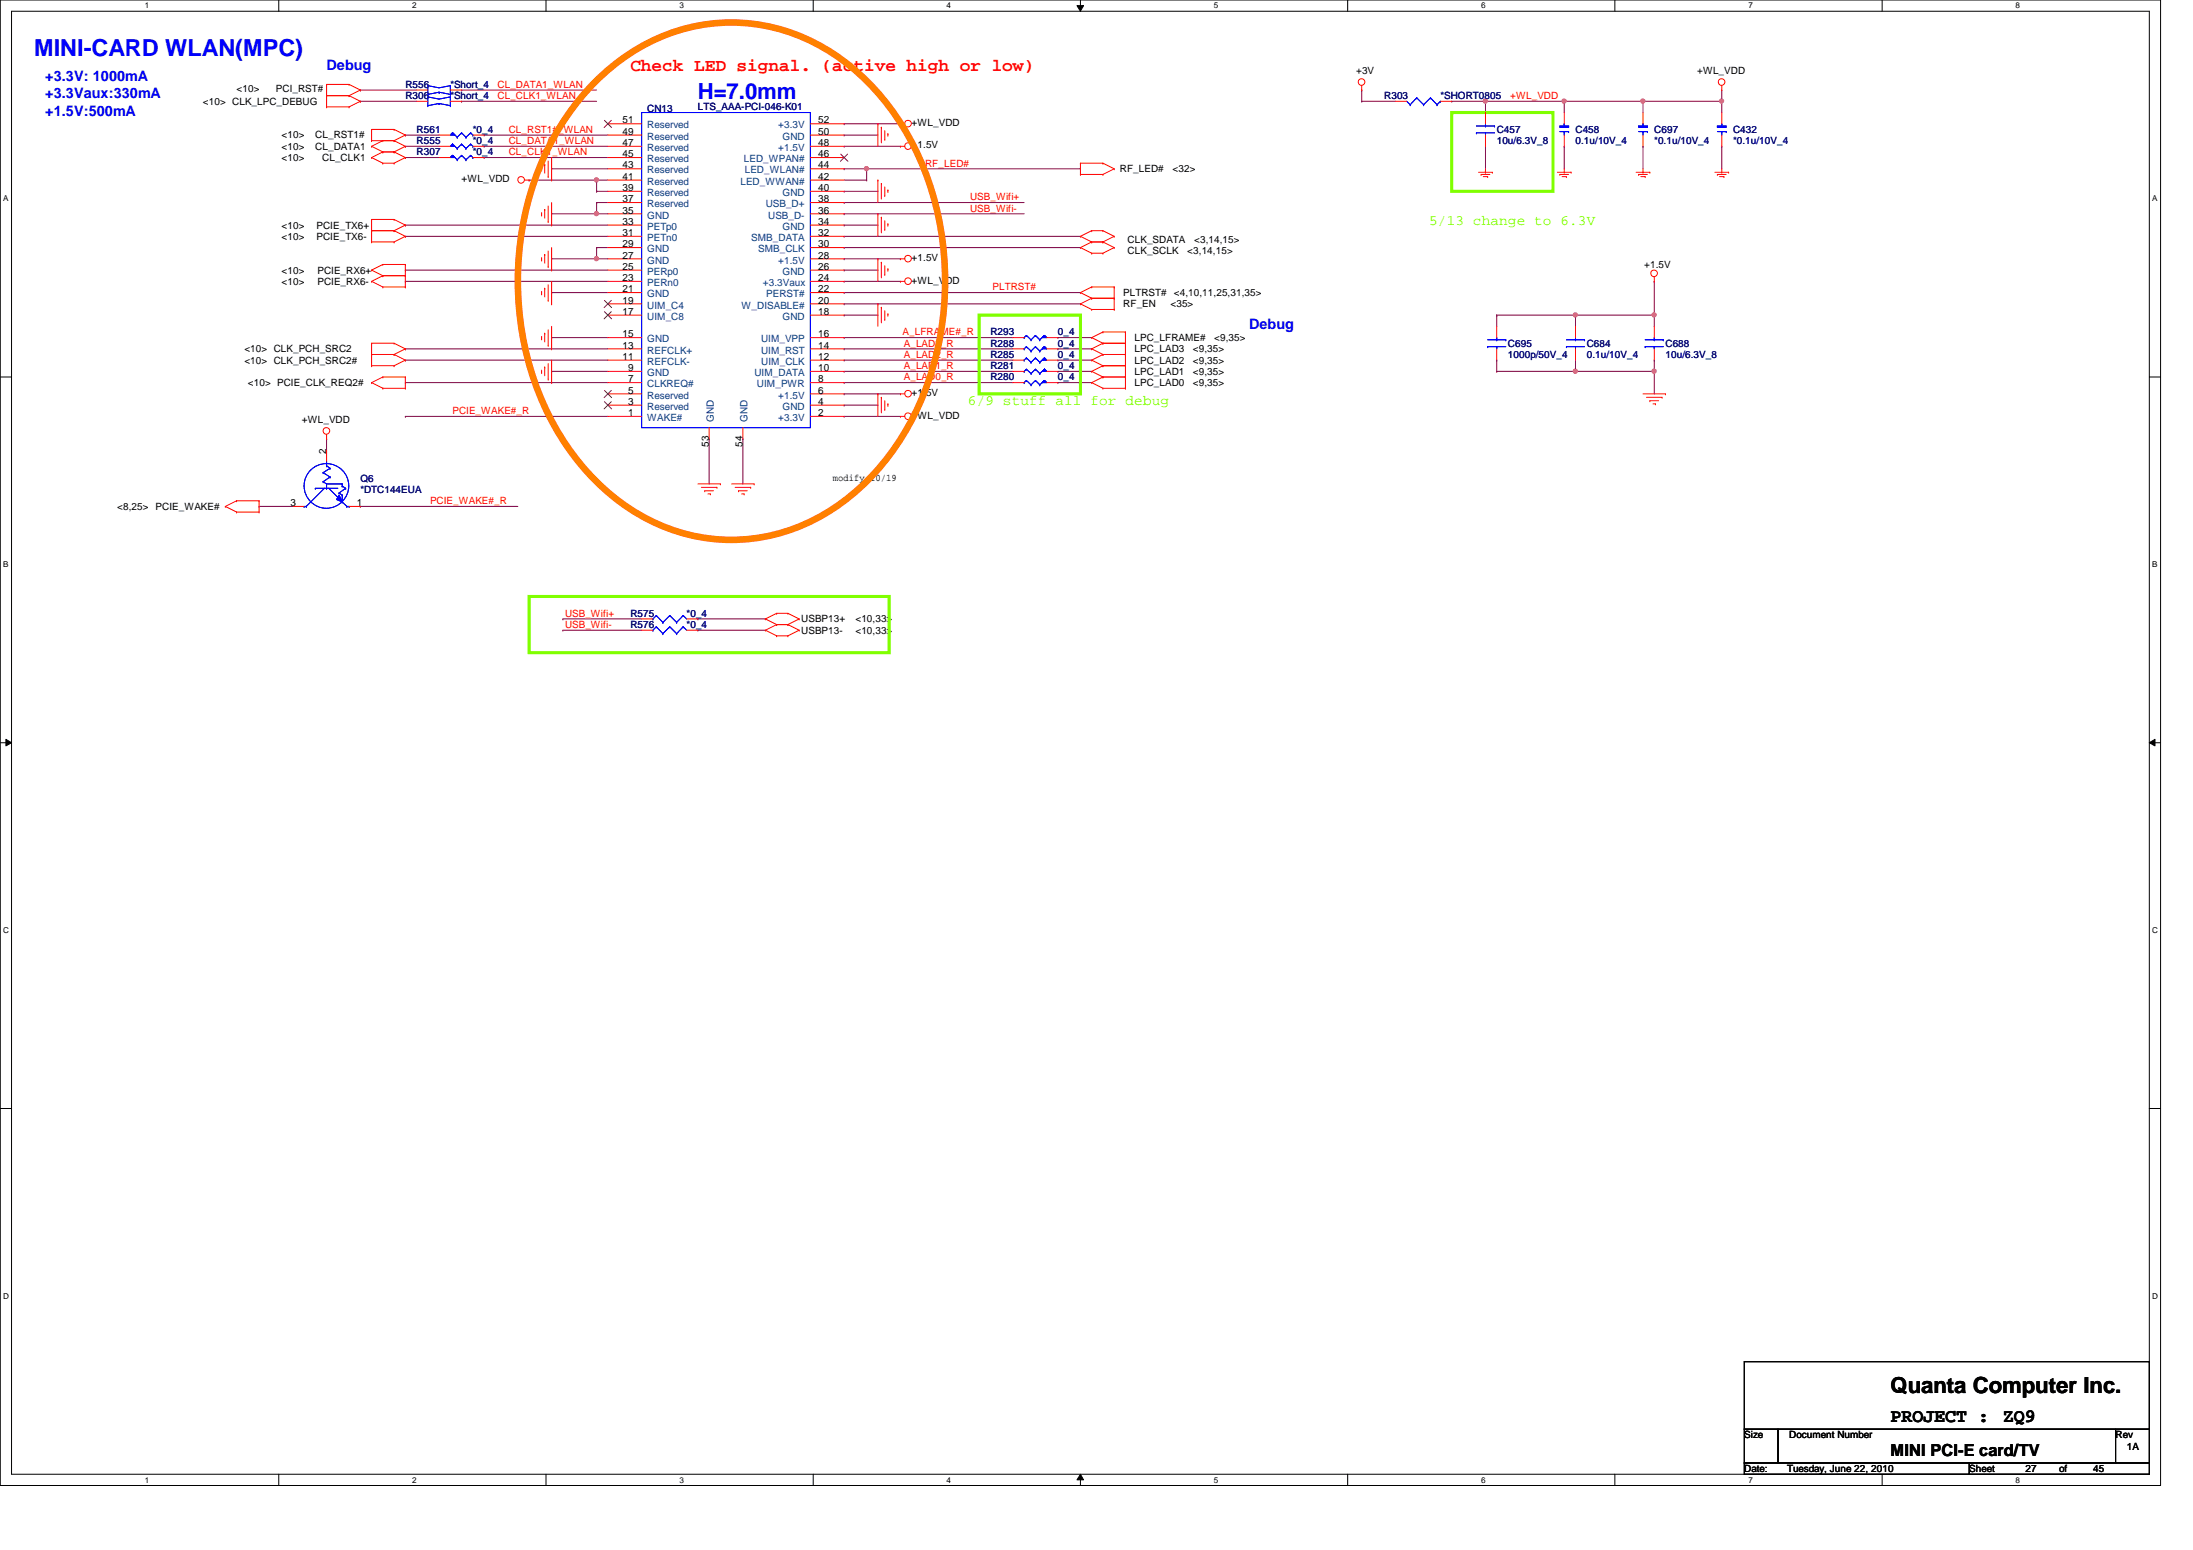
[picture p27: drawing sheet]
<svg xmlns="http://www.w3.org/2000/svg" width="297mm" height="210mm" viewBox="0 0 297 210" stroke-linecap="round" stroke-linejoin="round" font-family="sans-serif">
<defs><g id="words">
<text font-size="3.2" fill="#00f" x="4.6" y="7.5">MINI-CARD WLAN(MPC)</text>
<text font-size="3" fill="#00f" x="94.5" y="13.4">H=7.0mm</text>
<text font-size="3" x="256.1" y="188.7">Quanta Computer Inc.</text>
<g font-size="2.6">
<text x="256.1" y="192.6">PROJECT :</text>
<text x="271.3" y="192.6">ZQ9</text>
</g>
<text font-size="2.4" fill="#f00" x="85.4" y="9.6">Check LED signal. (active high or low)</text>
<text font-size="2.2" x="256.1" y="197.1">MINI PCI-E card/TV</text>
<g font-size="1.9" fill="#00f">
<text x="6.1" y="11">+3.3V: 1000mA</text>
<text x="44.2" y="9.4">Debug</text>
<text x="6.1" y="13.3">+3.3Vaux:330mA</text>
<text x="6.1" y="15.7">+1.5V:500mA</text>
<text x="169.2" y="44.5">Debug</text>
</g>
<g font-size="1.9" fill="#80ff00">
<text x="193.6" y="30.5">5/13 change to 6.3V</text>
<text x="131.1" y="54.9">6/9 stuff all for debug</text>
</g>
<g font-size="1.4" fill="#000080">
<text x="54.9" y="11.9">R556</text>
<text x="61" y="11.9">*Short_4</text>
<text x="54.9" y="13.4">R306</text>
<text x="56.4" y="18">R561</text>
<text x="61" y="13.4">*Short_4</text>
<text x="64" y="18">*0_4</text>
<text x="87.7" y="15.1">CN13</text>
<text x="94.5" y="14.9">LTS_AAA-PCI-046-K01</text>
<text x="187.5" y="13.4">R303</text>
<text x="195.1" y="13.4">*SHORT0805</text>
<text x="202.7" y="18">C457</text>
<text x="213.4" y="18">C458</text>
<text x="224.1" y="18">C697</text>
<text x="234.7" y="18">C432</text>
<text x="56.4" y="19.5">R555</text>
<text x="56.4" y="21">R307</text>
<text x="64" y="19.5">*0_4</text>
<text x="64" y="21">*0_4</text>
<text x="202.7" y="19.5">10u/6.3V_8</text>
<text x="213.4" y="19.5">0.1u/10V_4</text>
<text x="224.1" y="19.5">*0.1u/10V_4</text>
<text x="234.7" y="19.5">*0.1u/10V_4</text>
<text x="134.2" y="46.9">R288</text>
<text x="134.2" y="45.4">R293</text>
<text x="143.3" y="46.9">0_4</text>
<text x="143.3" y="45.4">0_4</text>
<text x="204.3" y="46.9">C695</text>
<text x="214.9" y="46.9">C684</text>
<text x="225.6" y="46.9">C688</text>
<text x="134.2" y="48.5">R285</text>
<text x="134.2" y="51.5">R280</text>
<text x="134.2" y="50">R281</text>
<text x="143.3" y="48.5">0_4</text>
<text x="143.3" y="51.5">0_4</text>
<text x="143.3" y="50">0_4</text>
<text x="204.3" y="48.5">1000p/50V_4</text>
<text x="214.9" y="48.5">0.1u/10V_4</text>
<text x="225.6" y="48.5">10u/6.3V_8</text>
<text x="48.8" y="65.2">Q6</text>
<text x="48.8" y="66.8">*DTC144EUA</text>
<text x="85.4" y="83.5">R575</text>
<text x="93" y="83.5">*0_4</text>
<text x="85.4" y="85">R576</text>
<text x="93" y="85">*0_4</text>
</g>
<g font-size="1.4" fill="#f00">
<text x="67.4" y="11.9">CL_DATA1_WLAN</text>
<text x="67.4" y="13.4">CL_CLK1_WLAN</text>
<text x="68.9" y="18">CL_RST1#_WLAN</text>
<text x="204.6" y="13.4">+WL_VDD</text>
<text x="68.9" y="19.5">CL_DATA1_WLAN</text>
<text x="68.9" y="21">CL_CLK1_WLAN</text>
<text x="125.3" y="22.6">RF_LED#</text>
<text x="131.4" y="27.1">USB_Wifi+</text>
<text x="131.4" y="28.7">USB_Wifi-</text>
<text x="134.4" y="39.3">PLTRST#</text>
<text x="122.3" y="45.4">A_LFRAME#_R</text>
<text x="122.4" y="46.9">A_LAD3_R</text>
<text x="122.4" y="48.5">A_LAD2_R</text>
<text x="122.4" y="51.5">A_LAD0_R</text>
<text x="122.4" y="50">A_LAD1_R</text>
<text x="61.3" y="56.1">PCIE_WAKE#_R</text>
<text x="58.2" y="68.3">PCIE_WAKE#_R</text>
<text x="76.5" y="83.5">USB_Wifi+</text>
<text x="76.5" y="85">USB_Wifi-</text>
</g>
<g font-size="1.4">
<text x="183.7" y="10.1">+3V</text>
<text x="229.9" y="10.1">+WL_VDD</text>
<text x="27.5" y="14.2">&lt;10&gt; CLK_LPC_DEBUG</text>
<text x="32" y="12.5">&lt;10&gt;</text>
<text x="37.4" y="12.5">PCI_RST#</text>
<text x="84.3" y="16.7">51</text>
<text x="110.8" y="16.7">52</text>
<text x="123.5" y="17.1">+WL_VDD</text>
<text x="38.1" y="20.3">&lt;10&gt;</text>
<text x="38.1" y="18.8">&lt;10&gt;</text>
<text x="38.1" y="21.8">&lt;10&gt;</text>
<text x="42.7" y="20.3">CL_DATA1</text>
<text x="42.7" y="18.8">CL_RST1#</text>
<text x="43.6" y="21.8">CL_CLK1</text>
<text x="84.3" y="18.2">49</text>
<text x="84.3" y="19.8">47</text>
<text x="84.3" y="21.3">45</text>
<text x="84.3" y="22.8">43</text>
<text x="110.8" y="18.2">50</text>
<text x="110.8" y="19.8">48</text>
<text x="110.8" y="21.3">46</text>
<text x="110.8" y="22.8">44</text>
<text x="123.5" y="20.1">+1.5V</text>
<text x="151.7" y="23.3">RF_LED#</text>
<text x="158.8" y="23.3">&lt;32&gt;</text>
<text x="62.5" y="24.7">+WL_VDD</text>
<text x="84.3" y="24.3">41</text>
<text x="84.3" y="25.9">39</text>
<text x="84.3" y="27.4">37</text>
<text x="84.3" y="28.9">35</text>
<text x="110.8" y="24.3">42</text>
<text x="110.8" y="25.9">40</text>
<text x="110.8" y="27.4">38</text>
<text x="110.8" y="28.9">36</text>
<text x="38.1" y="30.9">&lt;10&gt;</text>
<text x="38.1" y="32.5">&lt;10&gt;</text>
<text x="42.9" y="30.9">PCIE_TX6+</text>
<text x="42.9" y="32.5">PCIE_TX6-</text>
<text x="84.3" y="30.4">33</text>
<text x="84.3" y="32">31</text>
<text x="84.3" y="33.5">29</text>
<text x="84.3" y="35">27</text>
<text x="110.8" y="30.4">34</text>
<text x="110.8" y="32">32</text>
<text x="110.8" y="33.5">30</text>
<text x="110.8" y="35">28</text>
<text x="123.5" y="35.3">+1.5V</text>
<text x="152.7" y="34.5">CLK_SCLK</text>
<text x="152.7" y="32.9">CLK_SDATA</text>
<text x="160.8" y="34.5">&lt;3,14,15&gt;</text>
<text x="161.8" y="32.9">&lt;3,14,15&gt;</text>
<text x="38.1" y="37">&lt;10&gt;</text>
<text x="38.1" y="38.6">&lt;10&gt;</text>
<text x="43" y="37">PCIE_RX6+</text>
<text x="43" y="38.6">PCIE_RX6-</text>
<text x="84.3" y="36.5">25</text>
<text x="84.3" y="38.1">23</text>
<text x="84.3" y="39.6">21</text>
<text x="84.3" y="41.1">19</text>
<text x="110.8" y="36.5">26</text>
<text x="110.8" y="38.1">24</text>
<text x="110.8" y="39.6">22</text>
<text x="110.8" y="41.1">20</text>
<text x="123.5" y="38.4">+WL_VDD</text>
<text x="152.1" y="41.6">RF_EN</text>
<text x="152.1" y="40.1">PLTRST#</text>
<text x="158.5" y="41.6">&lt;35&gt;</text>
<text x="159" y="40.1">&lt;4,10,11,25,31,35&gt;</text>
<text x="222.7" y="36.3">+1.5V</text>
<text x="33.1" y="47.7">&lt;10&gt; CLK_PCH_SRC2</text>
<text x="84.3" y="42.6">17</text>
<text x="84.3" y="45.7">15</text>
<text x="84.3" y="47.2">13</text>
<text x="110.8" y="42.6">18</text>
<text x="110.8" y="45.7">16</text>
<text x="110.8" y="47.2">14</text>
<text x="153.7" y="46.2">LPC_LFRAME#</text>
<text x="153.7" y="47.7">LPC_LAD3</text>
<text x="161.6" y="47.7">&lt;9,35&gt;</text>
<text x="164.5" y="46.2">&lt;9,35&gt;</text>
<text x="33.1" y="49.2">&lt;10&gt; CLK_PCH_SRC2#</text>
<text x="33.6" y="52.3">&lt;10&gt; PCIE_CLK_REQ2#</text>
<text x="84.3" y="48.7">11</text>
<text x="85.1" y="50.2">9</text>
<text x="85.1" y="51.8">7</text>
<text x="85.1" y="53.3">5</text>
<text x="110.8" y="53.3">6</text>
<text x="110.8" y="48.7">12</text>
<text x="110.8" y="50.2">10</text>
<text x="110.8" y="51.8">8</text>
<text x="123.5" y="53.6">+1.5V</text>
<text x="153.7" y="49.2">LPC_LAD2</text>
<text x="153.7" y="50.8">LPC_LAD1</text>
<text x="153.7" y="52.3">LPC_LAD0</text>
<text x="161.6" y="49.2">&lt;9,35&gt;</text>
<text x="161.6" y="50.8">&lt;9,35&gt;</text>
<text x="161.6" y="52.3">&lt;9,35&gt;</text>
<text x="40.9" y="57.3">+WL_VDD</text>
<text x="85.1" y="54.8">3</text>
<text x="85.1" y="56.3">1</text>
<text x="110.8" y="54.8">4</text>
<text x="110.8" y="56.3">2</text>
<text x="123.5" y="56.7">+WL_VDD</text>
<text x="44.2" y="61.4" transform="rotate(-90 44.2 61.4)">2</text>
<text x="96" y="60.5" transform="rotate(-90 96 60.5)">53</text>
<text x="100.6" y="60.5" transform="rotate(-90 100.6 60.5)">54</text>
<text x="112.8" y="65.2">modify 10/19</text>
<text x="15.9" y="69">&lt;8,25&gt;</text>
<text x="21.1" y="69">PCIE_WAKE#</text>
<text x="39.4" y="68.5">3</text>
<text x="48.3" y="68.5">1</text>
<text x="108.5" y="84.3">USBP13+</text>
<text x="108.5" y="85.8">USBP13-</text>
<text x="115.9" y="84.3">&lt;10,33&gt;</text>
<text x="115.9" y="85.8">&lt;10,33&gt;</text>
<text x="236.3" y="194.8">Size</text>
<text x="242.4" y="194.8">Document Number</text>
<text x="286.6" y="194.8">Rev</text>
<text x="288.1" y="196.3">1A</text>
<text x="236.3" y="199.3">Date:</text>
<text x="242.1" y="199.3">Tuesday, June 22, 2010</text>
<text x="266.7" y="199.3">Sheet</text>
<text x="274.4" y="199.3">27</text>
<text x="278.9" y="199.3">of</text>
<text x="283.5" y="199.3">45</text>
</g>
<g font-size="1.4" fill="#004080">
<text x="87.7" y="17.4">Reserved</text>
<text x="105.4" y="17.4">+3.3V</text>
<text x="87.7" y="18.9">Reserved</text>
<text x="87.7" y="20.4">Reserved</text>
<text x="87.7" y="22">Reserved</text>
<text x="87.7" y="23.5">Reserved</text>
<text x="100.8" y="22">LED_WPAN#</text>
<text x="100.9" y="23.5">LED_WLAN#</text>
<text x="105.4" y="20.4">+1.5V</text>
<text x="106" y="18.9">GND</text>
<text x="87.7" y="25">Reserved</text>
<text x="87.7" y="26.5">Reserved</text>
<text x="87.7" y="28.1">Reserved</text>
<text x="87.7" y="29.6">GND</text>
<text x="100.3" y="25">LED_WWAN#</text>
<text x="103.7" y="28.1">USB_D+</text>
<text x="104.1" y="29.6">USB_D-</text>
<text x="106" y="26.5">GND</text>
<text x="87.7" y="31.1">PETp0</text>
<text x="87.7" y="32.6">PETn0</text>
<text x="87.7" y="34.2">GND</text>
<text x="87.7" y="35.7">GND</text>
<text x="101.8" y="32.6">SMB_DATA</text>
<text x="102.7" y="34.2">SMB_CLK</text>
<text x="105.4" y="35.7">+1.5V</text>
<text x="106" y="31.1">GND</text>
<text x="87.7" y="37.2">PERp0</text>
<text x="87.7" y="38.7">PERn0</text>
<text x="87.7" y="40.3">GND</text>
<text x="87.7" y="41.8">UIM_C4</text>
<text x="100.5" y="41.8">W_DISABLE#</text>
<text x="103.3" y="38.7">+3.3Vaux</text>
<text x="103.8" y="40.3">PERST#</text>
<text x="106" y="37.2">GND</text>
<text x="87.7" y="43.3">UIM_C8</text>
<text x="87.7" y="46.4">GND</text>
<text x="87.7" y="47.9">REFCLK+</text>
<text x="103.1" y="46.4">UIM_VPP</text>
<text x="103.1" y="47.9">UIM_RST</text>
<text x="106" y="43.3">GND</text>
<text x="87.7" y="49.4">REFCLK-</text>
<text x="87.7" y="50.9">GND</text>
<text x="87.7" y="52.5">CLKREQ#</text>
<text x="87.7" y="54">Reserved</text>
<text x="102.2" y="50.9">UIM_DATA</text>
<text x="102.5" y="52.5">UIM_PWR</text>
<text x="103.1" y="49.4">UIM_CLK</text>
<text x="105.4" y="54">+1.5V</text>
<text x="87.7" y="55.5">Reserved</text>
<text x="87.7" y="57">WAKE#</text>
<text x="96.7" y="57.1" transform="rotate(-90 96.7 57.1)">GND</text>
<text x="101.3" y="57.1" transform="rotate(-90 101.3 57.1)">GND</text>
<text x="105.4" y="57">+3.3V</text>
<text x="106" y="55.5">GND</text>
</g>
<g font-size="1.1">
<text x="19.6" y="1.1">1</text>
<text x="55.8" y="1.1">2</text>
<text x="92" y="1.1">3</text>
<text x="128.2" y="1.1">4</text>
<text x="164.4" y="1.1">5</text>
<text x="200.6" y="1.1">6</text>
<text x="236.8" y="1.1">7</text>
<text x="273" y="1.1">8</text>
<text x=".4" y="27.3">A</text>
<text x="291.5" y="27.3">A</text>
<text x=".4" y="76.8">B</text>
<text x="291.5" y="76.8">B</text>
<text x=".4" y="126.3">C</text>
<text x="291.5" y="126.3">C</text>
<text x=".4" y="175.9">D</text>
<text x="291.5" y="175.9">D</text>
<text x="19.6" y="200.8">1</text>
<text x="55.8" y="200.8">2</text>
<text x="92" y="200.8">3</text>
<text x="128.2" y="200.8">4</text>
<text x="164.4" y="200.8">5</text>
<text x="200.6" y="200.8">6</text>
<text x="236.8" y="200.8">7</text>
<text x="273" y="200.8">8</text>
</g>
</g></defs>
<path d="M0 0h292.6v201.2h-292.6zM1.6 1.5h289.5v198.1h-289.5z" fill="none" stroke="#000" stroke-width=".14"/>
<g fill="#fff">
<path d="M19.6 .2h.6v1.2h-.6z"/>
<path d="M19.6 199.8h.6v1.2h-.6z"/>
</g>
<path d="M37.8 0v1.5M37.8 199.6v1.6" fill="none" stroke="#000" stroke-width=".14"/>
<g fill="#fff">
<path d="M55.8 .2h.6v1.2h-.6z"/>
<path d="M55.8 199.8h.6v1.2h-.6z"/>
</g>
<path d="M74 0v1.5M74 199.6v1.6" fill="none" stroke="#000" stroke-width=".14"/>
<g fill="#fff">
<path d="M92 .2h.6v1.2h-.6z"/>
<path d="M92 199.8h.6v1.2h-.6z"/>
</g>
<path d="M110.1 0v1.5M110.1 199.6v1.6" fill="none" stroke="#000" stroke-width=".14"/>
<g fill="#fff">
<path d="M128.2 .2h.6v1.2h-.6z"/>
<path d="M128.2 199.8h.6v1.2h-.6z"/>
</g>
<path d="M145.9 .8h.9l-.5 .7zM146.3 0v1.5M146.3 199.6l.5 .8h-.9zM146.3 199.6v1.6" fill="none" stroke="#000" stroke-width=".14"/>
<path d="M145.9 .8h.9l-.5 .7zM146.3 199.6l.5 .8h-.9z" fill="#000"/>
<g fill="#fff">
<path d="M164.4 .2h.6v1.2h-.6z"/>
<path d="M164.4 199.8h.6v1.2h-.6z"/>
</g>
<path d="M182.5 0v1.5M182.5 199.6v1.6" fill="none" stroke="#000" stroke-width=".14"/>
<g fill="#fff">
<path d="M200.6 .2h.6v1.2h-.6z"/>
<path d="M200.6 199.8h.6v1.2h-.6z"/>
</g>
<path d="M218.7 0v1.5M218.7 199.6v1.6" fill="none" stroke="#000" stroke-width=".14"/>
<g fill="#fff">
<path d="M236.8 .2h.6v1.2h-.6z"/>
<path d="M236.8 199.8h.6v1.2h-.6z"/>
</g>
<path d="M254.9 0v1.5M254.9 199.6v1.6" fill="none" stroke="#000" stroke-width=".14"/>
<g fill="#fff">
<path d="M273 .2h.6v1.2h-.6z"/>
<path d="M273 199.8h.6v1.2h-.6z"/>
<path d="M.4 26.3h.7v1.2h-.7z"/>
<path d="M291.5 26.3h.7v1.2h-.7z"/>
<path d="M.4 75.8h.7v1.2h-.7z"/>
<path d="M291.5 75.8h.7v1.2h-.7z"/>
</g>
<path d="M0 51.1h1.6M291.1 51.1h1.5" fill="none" stroke="#000" stroke-width=".14"/>
<g fill="#fff">
<path d="M.4 125.3h.8v1.2h-.8z"/>
<path d="M291.5 125.3h.8v1.2h-.8z"/>
</g>
<path d="M0 100.6h1.6M.8 100.1l.8 .5-.8 .4zM291.1 100.6l.8-.5v.9zM291.1 100.6h1.5" fill="none" stroke="#000" stroke-width=".14"/>
<path d="M.8 100.1l.8 .5-.8 .4zM291.1 100.6l.8-.5v.9z" fill="#000"/>
<g fill="#fff">
<path d="M.4 174.9h.8v1.2h-.8z"/>
<path d="M291.5 174.9h.8v1.2h-.8z"/>
</g>
<path d="M0 150.1h1.6M291.1 150.1h1.5" fill="none" stroke="#000" stroke-width=".14"/>
<g fill="none" stroke="#800040" stroke-width=".14">
<path d="M184.4 13.7h.1M184.4 12.2h.1M184.4 13.7h4.6M184.4 12.2v1.5M74.7 29h.1M80.8 27.4h.1M80.8 35.1h.1M80.8 27.4h1.5M80.8 27.4v1.6h-6.1M80.8 35.1h1.5M114.3 36.6h.1M114.3 30.5h.1"/>
<path d="M114.3 25.9h.1M114.3 36.6h4.6M114.3 30.5h4.6M114.3 25.9h4.6M44.2 59.4h.1M44.2 59.4v1.6M35.1 68.6h.1M35.1 68.6h4.6M48.8 68.6h.1M48.8 68.6h21.3"/>
</g>
<circle cx="80.8" cy="35" r=".29" fill="#f0f"/>
<circle cx="80.8" cy="35" r=".29" fill="none" stroke="#f0f" stroke-width=".14"/>
<g fill="none" stroke="#800040" stroke-width=".14">
<path d="M114.3 18.3h.1M114.3 18.3h4.6M74.7 39.6h.1M74.7 39.6h7.6M80.8 29h.1M80.8 29h1.5M114.3 35.1h.1M114.3 38.1h.1M114.3 35.1h7.7M114.3 38.1h7.7M114.3 54.9h.1M114.3 53.3h.1"/>
<path d="M114.3 54.9h4.6M114.3 53.3h7.7"/>
</g>
<circle cx="80.8" cy="28.9" r=".29" fill="#f0f"/>
<circle cx="80.8" cy="28.9" r=".29" fill="none" stroke="#f0f" stroke-width=".14"/>
<g fill="none" stroke="#800040" stroke-width=".14">
<path d="M114.3 19.8h.1M114.3 16.8h.1M114.3 19.8h7.7M114.3 16.8h7.7M74.7 22.9h.1M74.7 22.9h7.6M80.8 33.5h.1M80.8 24.4h.1M80.8 33.5h1.5M80.8 24.4h1.5M74.7 45.7h.1M74.7 50.3h.1"/>
<path d="M74.7 45.7h7.6M74.7 50.3h7.6M114.3 56.4h.1M114.3 42.7h.1M114.3 56.4h7.7M114.3 42.7h4.6"/>
</g>
<circle cx="80.8" cy="24.4" r=".29" fill="#f0f"/>
<circle cx="80.8" cy="24.4" r=".29" fill="none" stroke="#f0f" stroke-width=".14"/>
<g fill="none" stroke="#800040" stroke-width=".14">
<path d="M233.2 19.8h.1M233.2 13.7h.1M233.2 13.7v1.5M233.2 19.8v3.1M71.7 24.4h.1M71.7 24.4h9.1M74.7 35.1h.1M80.8 24.4h.1M80.8 25.9h.1M80.8 33.5h.1M80.8 24.4v1.5M80.8 33.5v1.6h-6.1"/>
<path d="M80.8 25.9h1.5M96.1 59.4h.1M96.1 59.4v6.1"/>
</g>
<circle cx="233.2" cy="13.7" r=".29" fill="#f0f"/>
<circle cx="233.2" cy="13.7" r=".29" fill="none" stroke="#f0f" stroke-width=".14"/>
<path d="M201.2 19.8h.1M201.2 13.7h.1M201.2 13.7v1.5M201.2 19.8v3.1M211.9 19.8h.1M211.9 13.7h.1M211.9 19.8v3.1M211.9 13.7h21.3M222.5 19.8h.1M222.5 13.7h.1M222.5 13.7v1.5M222.5 19.8v3.1" fill="none" stroke="#800040" stroke-width=".14"/>
<circle cx="222.5" cy="13.7" r=".29" fill="#f0f"/>
<circle cx="222.5" cy="13.7" r=".29" fill="none" stroke="#f0f" stroke-width=".14"/>
<path d="M201.2 13.7h.1M201.2 13.7h10.7" fill="none" stroke="#800040" stroke-width=".14"/>
<circle cx="211.8" cy="13.7" r=".29" fill="#f0f"/>
<circle cx="211.8" cy="13.7" r=".29" fill="none" stroke="#f0f" stroke-width=".14"/>
<circle cx="201.2" cy="13.7" r=".29" fill="#f0f"/>
<circle cx="201.2" cy="13.7" r=".29" fill="none" stroke="#f0f" stroke-width=".14"/>
<g fill="none" stroke="#800040" stroke-width=".14">
<path d="M196.6 13.7h.1M196.6 13.7h4.6M211.9 13.7h.1M211.9 13.7v1.5M100.6 59.4h.1M100.6 59.4v6.1M202.7 50.3h.1M202.7 50.3h21.4M213.4 50.3h.1M224.1 48.8h.1M224.1 50.3h.1M224.1 42.7h.1"/>
<path d="M224.1 42.7v1.5M224.1 48.8v4.5"/>
</g>
<circle cx="224" cy="50.3" r=".29" fill="#f0f"/>
<circle cx="224" cy="50.3" r=".29" fill="none" stroke="#f0f" stroke-width=".14"/>
<circle cx="213.4" cy="50.3" r=".29" fill="#f0f"/>
<circle cx="213.4" cy="50.3" r=".29" fill="none" stroke="#f0f" stroke-width=".14"/>
<path d="M224.1 38.1h.1M224.1 38.1v4.6h-10.7M202.7 48.8h.1M202.7 42.7h.1M202.7 42.7v1.5M202.7 48.8v1.5M213.4 42.7h.1" fill="none" stroke="#800040" stroke-width=".14"/>
<circle cx="224" cy="42.6" r=".29" fill="#f0f"/>
<circle cx="224" cy="42.6" r=".29" fill="none" stroke="#f0f" stroke-width=".14"/>
<circle cx="213.4" cy="42.6" r=".29" fill="#f0f"/>
<circle cx="213.4" cy="42.6" r=".29" fill="none" stroke="#f0f" stroke-width=".14"/>
<g fill="none" stroke="#800040" stroke-width=".14">
<path d="M48.8 13.7h.1M48.8 12.2h.1M48.8 13.7h7.6M48.8 12.2h7.6M54.9 19.8h.1M54.9 18.3h.1M54.9 18.3h4.6M54.9 19.8h4.6M62.5 13.7h.1M62.5 12.2h.1M62.5 13.7h18.3M62.5 12.2h18.3"/>
<path d="M65.6 18.3h.1M65.6 19.8h.1M65.6 18.3h16.7M65.6 19.8h16.7M233.2 13.7h.1M233.2 12.2v1.5M54.9 21.3h.1M54.9 36.6h.1M54.9 38.1h.1M54.9 30.5h.1M54.9 32h.1M54.9 21.3h4.6"/>
<path d="M54.9 36.6h27.4M54.9 38.1h27.4M54.9 30.5h27.4M54.9 32h27.4M65.6 21.3h.1M65.6 21.3h16.7M114.3 27.4h.1M114.3 29h.1M114.3 39.6h.1M114.3 27.4h24.4M114.3 29h24.4M114.3 39.6h32"/>
<path d="M117.4 22.9h.1M117.4 22.9h28.9M54.9 48.8h.1M54.9 47.2h.1M54.9 56.4h.1M54.9 51.8h.1M54.9 48.8h27.4M54.9 47.2h27.4M54.9 56.4h27.4M54.9 51.8h27.4M114.3 41.1h.1M114.3 47.2h.1"/>
<path d="M114.3 45.7h.1M114.3 48.8h.1M114.3 51.8h.1M114.3 50.3h.1M114.3 41.1h32M114.3 48.8h22.9M114.3 47.2h22.9M114.3 51.8h22.9M114.3 45.7h22.9M114.3 50.3h22.9M143.3 45.7h.1M143.3 50.3h.1"/>
<path d="M143.3 48.8h.1M143.3 47.2h.1M143.3 51.8h.1M143.3 48.8h4.6M143.3 47.2h4.6M143.3 51.8h4.6M143.3 45.7h4.6M143.3 50.3h4.6M202.7 42.7h.1M202.7 42.7h10.7M213.4 48.8h.1M213.4 42.7h.1"/>
<path d="M213.4 42.7v1.5M213.4 48.8v1.5"/>
</g>
<circle cx="117.4" cy="22.8" r=".29" fill="#f0f"/>
<circle cx="117.4" cy="22.8" r=".29" fill="none" stroke="#f0f" stroke-width=".14"/>
<g fill="none" stroke="#800040" stroke-width=".14">
<path d="M114.3 22.9h.1M114.3 32h.1M114.3 33.5h.1M114.3 24.4h3.1M114.3 22.9h3.1M114.3 32h32M114.3 33.5h32M117.4 24.4h.1M117.4 22.9h.1M117.4 22.9v1.5M76.2 83.8h.1M76.2 85.3h.1"/>
<path d="M76.2 83.8h10.7M76.2 85.3h10.7M94.5 83.8h.1M94.5 85.3h.1M94.5 83.8h9.2M94.5 85.3h9.2"/>
</g>
<g fill="none" stroke="#f00" stroke-width=".14">
<path d="M44.2 13h.1M44.2 11.4h.1M44.2 14.5h.1M44.2 13h3.1M44.2 11.4v3.1M44.2 11.4h3.1M44.2 14.5h3.1M47.3 13h.1M47.3 11.4h.1M47.3 14.5h.1M47.3 11.4l1.5 .8M47.3 13l1.5 .7"/>
<path d="M48.8 12.2h.1M48.8 13.7h.1M48.8 12.2l-1.5 .8M48.8 13.7l-1.5 .8M50.3 19.8h.1M50.3 19h.1M50.3 17.5h.1M50.3 19h3.1M50.3 19.8l1.6 .8M50.3 17.5v1.5M50.3 17.5h3.1M51.9 19h.1"/>
<path d="M51.9 19l-1.6 .8M53.4 19h.1M53.4 17.5h.1M53.4 19l1.5 .8M53.4 17.5l1.5 .8M54.9 19.8h.1M54.9 18.3h.1M54.9 19.8l-1.5 .8M54.9 18.3l-1.5 .7M82.3 19.8h4.6M82.3 16.8h4.6M82.3 18.3h4.6"/>
<path d="M109.8 19.8h4.5M109.8 16.8h4.5M109.8 18.3h4.5M118.9 16.8h.1M118.9 16.8v3M119.4 17.2h.1M119.4 17.2v2.1M119.8 18.9h.1M119.8 17.7v1.2M120.3 18.1h.1M120.3 18.1v.4M122 19.8h.1"/>
<path d="M122 16.8h.1M122 19.8h.6M122 16.8h.6M184.4 12.2h.1M184.4 11.6v.6M189 13.7h1.5M195.1 13.7h1.5M233.2 12.2h.1M233.2 11.6v.6M50.3 21.3h.1M50.3 36.6h.1M50.3 38.1h.1"/>
<path d="M50.3 31.2h.1M50.3 29.7h.1M50.3 32.8h.1M50.3 21.3l1.6 .8M50.3 29.7v3.1M50.3 32.8h3.1M50.3 31.2h3.1M50.3 36.6l1.6 .7M50.3 38.1l1.6 .8M50.3 29.7h3.1M51.9 20.6h.1M51.9 22.1h.1"/>
<path d="M51.9 35.8h.1M51.9 37.3h.1M51.9 38.9h.1M51.9 20.6h1.5M51.9 20.6l-1.6 .7M51.9 22.1h1.5M51.9 35.8l-1.6 .8M51.9 35.8h3M51.9 37.3h3M51.9 37.3l-1.6 .8M51.9 38.9h3M53.4 20.6h.1"/>
<path d="M53.4 22.1h.1M53.4 29.7h.1M53.4 31.2h.1M53.4 32.8h.1M53.4 20.6l1.5 .7M53.4 29.7l1.5 .8M53.4 31.2l1.5 .8M54.9 21.3h.1M54.9 35.8h.1M54.9 37.3h.1M54.9 38.9h.1M54.9 30.5h.1"/>
<path d="M54.9 32h.1M54.9 21.3l-1.5 .8M54.9 35.8v3.1M54.9 30.5l-1.5 .7M54.9 32l-1.5 .8M71.1 24.4h.6M71.7 24.4h.1M73.4 35.2h.1M73.4 39.8h.1M73.4 29.1h.1M73.4 23h.1M73.4 22.7v.3"/>
<path d="M73.4 28.8v.3M73.4 34.9v.3M73.4 39.5v.3M73.8 34.5h.1M73.8 39h.1M73.8 28.4h.1M73.8 22.3h.1M73.8 22.3v1.2M73.8 28.4v1.1M73.8 34.5v1.1M73.8 39v1.2M74.2 36.1h.1"/>
<path d="M74.2 30h.1M74.2 23.9h.1M74.2 21.8v2.1M74.2 27.9v2.1M74.2 34v2.1M74.2 38.6v2.1M74.7 36.6h.1M74.7 30.5h.1M74.7 24.4h.1M74.7 21.3v3.1M74.7 27.4v3.1M74.7 33.5v3.1"/>
<path d="M74.7 38.1v3M82.3 24.4h4.6M82.3 38.1h4.6M82.3 35.1h4.6M82.3 21.3h4.6M82.3 22.9h4.6M82.3 25.9h4.6M82.3 27.4h4.6M82.3 29h4.6M82.3 30.5h4.6M82.3 32h4.6M82.3 33.5h4.6"/>
<path d="M82.3 36.6h4.6M82.3 39.6h4.6M109.8 24.4h4.5M109.8 38.1h4.5M109.8 35.1h4.5M109.8 21.3h4.5M109.8 22.9h4.5M109.8 25.9h4.5M109.8 27.4h4.5M109.8 29h4.5M109.8 30.5h4.5M109.8 32h4.5"/>
<path d="M109.8 33.5h4.5M109.8 36.6h4.5M109.8 39.6h4.5M118.9 35.1h.1M118.9 29h.1M118.9 24.4h.1M118.9 24.4v3M118.9 29v3M118.9 35.1v3M119.4 35.5h.1M119.4 29.4h.1M119.4 24.8h.1"/>
<path d="M119.4 24.8v2.2M119.4 29.4v2.1M119.4 35.5v2.1M119.8 37.2h.1M119.8 31.1h.1M119.8 26.5h.1M119.8 25.3v1.2M119.8 29.9v1.2M119.8 36v1.2M120.3 36.4h.1M120.3 30.3h.1M120.3 25.7h.1"/>
<path d="M120.3 25.7v.4M120.3 30.3v.3M120.3 36.4v.3M122 38.1h.1M122 35.1h.1M122 38.1h.6M122 35.1h.6M146.3 33.5h.1M146.3 32h.1M146.3 22.1h.1M146.3 23.6h.1M146.3 39.6h.1"/>
<path d="M146.3 22.1h3.1M146.3 33.5l1.6 .8M146.3 32l1.6 .8M146.3 22.1v1.5M146.3 23.6h3.1M146.3 39.6l1.6 .8M147.9 34.3h.1M147.9 32.8h.1M147.9 31.2h.1M147.9 38.9h.1M147.9 34.3h1.5M147.9 32.8h1.5"/>
<path d="M147.9 32.8l-1.6 .7M147.9 31.2h1.5M147.9 31.2l-1.6 .8M147.9 38.9h3M147.9 38.9l-1.6 .7M149.4 34.3h.1M149.4 32.8h.1M149.4 31.2h.1M149.4 22.1h.1M149.4 23.6h.1M149.4 32.8l1.5 .7M149.4 31.2l1.5 .8"/>
<path d="M149.4 22.1l1.5 .8M150.9 33.5h.1M150.9 32h.1M150.9 22.9h.1M150.9 38.9h.1M150.9 38.9v3M150.9 33.5l-1.5 .8M150.9 32l-1.5 .8M150.9 22.9l-1.5 .7M200.3 23.3h1.8M200.6 23.6h.1M200.6 23.6h1.2"/>
<path d="M200.9 23.9h.6M201.2 23.3h.1M201.2 22.9v.4M201.5 23.9h.1M202.1 23.3h.1M210.9 23.3h1.9M211.3 23.6h.1M211.3 23.6h1.2M211.6 23.9h.6M211.9 23.3h.1M211.9 22.9v.4M212.2 23.9h.1"/>
<path d="M212.8 23.3h.1M221.6 23.3h1.9M222 23.6h.1M222 23.6h1.1M222.2 23.9h.6M222.5 23.3h.1M222.5 22.9v.4M222.8 23.9h.1M223.5 23.3h.1M224.1 38.1h.1M224.1 37.5v.6M232.3 23.3h1.8"/>
<path d="M232.6 23.6h.1M232.6 23.6h1.2M232.9 23.9h.6M233.2 23.3h.1M233.2 22.9v.4M233.5 23.9h.1M234.1 23.3h.1M44.2 59.4h.1M44.2 58.8v.6M50.3 48h.1M50.3 49.5h.1M50.3 46.5h.1"/>
<path d="M50.3 51.8h.1M50.3 46.5v3M50.3 48h3.1M50.3 49.5h3.1M50.3 46.5h3.1M50.3 51.8l1.6 .8M51.9 51.1h.1M51.9 52.6h.1M51.9 51.1l-1.6 .7M51.9 51.1h3M51.9 52.6h3M53.4 48h.1"/>
<path d="M53.4 49.5h.1M53.4 46.5h.1M53.4 48l1.5 .8M53.4 46.5l1.5 .7M54.9 48.8h.1M54.9 47.2h.1M54.9 51.1h.1M54.9 52.6h.1M54.9 48.8l-1.5 .7M54.9 47.2l-1.5 .8M54.9 51.1v1.5M73.4 45.9h.1"/>
<path d="M73.4 50.5h.1M73.4 45.6v.3M73.4 50.1v.4M73.8 45.1h.1M73.8 49.7h.1M73.8 45.1v1.2M73.8 49.7v1.2M74.2 40.7h.1M74.2 46.8h.1M74.2 51.4h.1M74.2 44.7v2.1M74.2 49.2v2.2"/>
<path d="M74.7 41.1h.1M74.7 47.2h.1M74.7 51.8h.1M74.7 44.2v3M74.7 48.8v3M82.3 53.3h4.6M82.3 56.4h4.6M82.3 41.1h4.6M82.3 42.7h4.6M82.3 45.7h4.6M82.3 47.2h4.6M82.3 48.8h4.6"/>
<path d="M82.3 50.3h4.6M82.3 51.8h4.6M82.3 54.9h4.6M96.1 57.9v1.5M100.6 57.9v1.5M109.8 53.3h4.5M109.8 56.4h4.5M109.8 41.1h4.5M109.8 42.7h4.5M109.8 45.7h4.5M109.8 47.2h4.5M109.8 48.8h4.5"/>
<path d="M109.8 50.3h4.5M109.8 51.8h4.5M109.8 54.9h4.5M118.9 53.3h.1M118.9 41.1h.1M118.9 41.1v3.1M118.9 53.3v3.1M119.4 53.8h.1M119.4 41.6h.1M119.4 41.6v2.1M119.4 53.8v2.1M119.8 55.5h.1"/>
<path d="M119.8 43.3h.1M119.8 42.1v1.2M119.8 54.3v1.2M120.3 54.7h.1M120.3 42.5h.1M120.3 42.5v.3M120.3 54.7v.3M122 53.3h.1M122 56.4h.1M122 53.3h.6M122 56.4h.6M146.3 41.1h.1"/>
<path d="M146.3 41.1l1.6 .8M147.9 40.4h.1M147.9 41.9h.1M147.9 45.7h.1M147.9 47.2h.1M147.9 48.8h.1M147.9 50.3h.1M147.9 51.8h.1M147.9 40.4h3M147.9 40.4l-1.6 .7M147.9 41.9h3M147.9 45.7l1.5 .8"/>
<path d="M147.9 47.2l1.5 .8M147.9 48.8l1.5 .7M147.9 50.3l1.5 .8M147.9 51.8l1.5 .8M149.4 45h.1M149.4 46.5h.1M149.4 48h.1M149.4 49.5h.1M149.4 51.1h.1M149.4 52.6h.1M149.4 48h3M149.4 49.5h3"/>
<path d="M149.4 46.5h3M149.4 51.1h3M149.4 52.6h3M149.4 45h3M149.4 45l-1.5 .7M149.4 46.5l-1.5 .7M149.4 48l-1.5 .8M149.4 49.5l-1.5 .8M149.4 51.1l-1.5 .7M150.9 41.9h.1M150.9 40.4h.1M152.4 46.5h.1"/>
<path d="M152.4 45h.1M152.4 48h.1M152.4 49.5h.1M152.4 51.1h.1M152.4 52.6h.1M152.4 45v7.6M222.5 53.3h3.1M223 53.8h2.1M223.5 54.3h.1M223.5 54.3h1.2M223.9 54.7h.3M224.2 54.7h.1"/>
<path d="M225.1 53.8h.1M225.6 53.3h.1M30.5 68.6h.1M30.5 68.6l1.5 .7M32 67.8h.1M32 69.3h.1M32 67.8h3.1M32 67.8l-1.5 .8M32 69.3h3.1M35.1 69.3h.1M35.1 67.8h.1M35.1 67.8v1.5"/>
<path d="M94.5 65.5h3.1M95 66h2.1M95.5 66.5h.1M95.5 66.5h1.1M95.9 66.9h.3M96.2 66.9h.1M97.1 66h.1M97.6 65.5h.1M99.1 65.5h3M99.6 66h2.1M100 66.5h.1M100 66.5h1.2"/>
<path d="M100.5 66.9h.3M100.8 66.9h.1M101.7 66h.1M102.1 65.5h.1M103.7 83.8h.1M103.7 85.3h.1M103.7 83.8l1.5 .8M103.7 85.3l1.5 .8M105.2 83.1h.1M105.2 84.6h.1M105.2 86.1h.1M105.2 83.1l-1.5 .7"/>
<path d="M105.2 83.1h1.5M105.2 84.6h1.5M105.2 84.6l-1.5 .7M105.2 86.1h1.5M106.7 83.1h.1M106.7 84.6h.1M106.7 86.1h.1M106.7 83.1l1.5 .7M106.7 84.6l1.5 .7M108.2 83.8h.1M108.2 85.3h.1M108.2 83.8l-1.5 .8"/>
<path d="M108.2 85.3l-1.5 .8"/>
<circle cx="123" cy="19.8" r=".45"/>
<circle cx="123" cy="16.7" r=".45"/>
<circle cx="184.4" cy="11.1" r=".45"/>
<circle cx="233.2" cy="11.1" r=".45"/>
<circle cx="70.6" cy="24.4" r=".45"/>
<circle cx="123" cy="38.1" r=".45"/>
<circle cx="123" cy="35" r=".45"/>
<circle cx="224" cy="37" r=".45"/>
<circle cx="44.2" cy="58.4" r=".45"/>
<circle cx="123" cy="53.3" r=".45"/>
<circle cx="123" cy="56.4" r=".45"/>
</g>
<path d="M236.3 184.4h54.8v9.1h-54.8zM236.3 193.5h4.5v4.6h-4.5zM236.3 198.1h30.4v1.5h-30.4zM240.8 193.5h45.8v4.6h-45.8zM266.7 198.1h24.4v1.5h-24.4zM286.6 193.5h4.5v4.6h-4.5z" fill="none" stroke="#000" stroke-width=".14"/>
<path d="M80.8 10.9a25.4 25.4 0 0 1 24.3-7.1 28.7 28.7 0 0 1 16.4 12.1 41 41 0 0 1 3.2 38.5 31.8 31.8 0 0 1-15.7 16.6 24.8 24.8 0 0 1-26.7-4.4 36.8 36.8 0 0 1-11.9-23.6 40 40 0 0 1 7.5-28.9l1.4-1.6z" fill="none" stroke="#ff8000" stroke-width=".89"/>
<path d="M196.6 15.2h13.8v10.7h-13.8zM132.6 42.7h13.7v10.6h-13.7zM71.7 80.8h48.7v7.6h-48.7z" fill="none" stroke="#80ff00" stroke-width=".42"/>
<g fill="none" stroke="#00f" stroke-width=".14">
<path d="M61.3 18h.1M61.3 18l-.3 .3M61.3 18l.6 .6M61.9 18.6h.1M62.5 18h.1M62.5 18l-.6 .6M62.5 18l.6 .6M63.1 18.6h.1M63.8 18h.1M63.8 18l-.7 .6M63.8 18l.2 .3M64 18.3h.1"/>
<path d="M86.9 15.2h22.9v42.7h-22.9zM190.5 13.7l.5 .5M191 14.2h.1M191.9 13.3h.1M191.9 13.3l-.9 .9M191.9 13.3l.9 .9M192.8 14.2h.1M193.8 13.3h.1M193.8 13.3l-1 .9M193.8 13.3l.8 .9M194.6 14.2h.1M195.1 13.7h.1"/>
<path d="M195.1 13.7l-.5 .5"/>
</g>
<path d="M81.9 16.3l.9 1M82.8 16.3l-1 1M113.9 20.9l.9 .9M114.8 20.9l-1 .9M81.9 40.7l.9 1M81.9 42.2l.9 1M81.9 52.9l.9 .9M81.9 54.4l.9 1M82.8 40.7l-1 1M82.8 42.2l-1 1M82.8 52.9l-1 .9M82.8 54.4l-1 1" fill="none" stroke="#804000" stroke-width=".14"/>
<path d="M61.3 18l.3 .3h-.6l.3-.3 .3 .3z" fill-rule="evenodd" fill="#00f"/>
<g fill="none" stroke="#00f" stroke-width=".14">
<path d="M61.3 18l.3 .3h-.6l.3-.3 .3 .3zM61.3 18h.1M61.3 18l-.3 .3M61.3 18l.6 .6M61.9 18.6h.1M62.5 18h.1M62.5 18l-.6 .6M62.5 18l.6 .6M63.1 18.6h.1M63.8 18h.1M63.8 18l-.7 .6M63.8 18l.2 .3"/>
<path d="M64 18.3h.1"/>
</g>
<path d="M61.3 18l.3 .3h-.6l.3-.3 .3 .3z" fill-rule="evenodd" fill="#00f"/>
<g fill="none" stroke="#00f" stroke-width=".14">
<path d="M58 11.6h.1M58 12.8h.1M58 11.6l1.5 .3 1.5-.3M58 11.6v1.2M59.5 12.5h.1M59.5 12.5l1.5 .3M59.5 12.5l-1.5 .3M61 11.6h.1M61 12.8h.1M61 11.6v1.2M61.3 18l.3 .3h-.6l.3-.3 .3 .3zM200 18h.1"/>
<path d="M200 18h2.4M200 17.1h2.4M201.2 17.1h.1M201.2 18h.1M201.2 16.8v.3M201.2 18v.3M202.4 17.1h.1M138.7 47.2h.1M139 46.9h.1M139 46.9l.7 .6M139 46.9l-.3 .3M139.7 47.5h.1"/>
<path d="M140.2 46.9h.1M140.2 46.9l.6 .6M140.2 46.9l-.5 .6M140.8 47.5h.1M141.5 46.9h.1M141.5 46.9l.3 .3M141.5 46.9l-.7 .6M88.4 83.8h.1M88.9 83.4h.1M88.9 83.4l.9 .9M88.9 83.4l-.5 .4M89.8 84.3h.1"/>
<path d="M90.7 83.4h.1M90.7 83.4l.9 .9M90.7 83.4l-.9 .9M91.6 84.3h.1M92.5 83.4h.1M92.5 83.4l.5 .4M92.5 83.4l-.9 .9"/>
</g>
<path d="M56.4 12.2h1.6M59.5 18.3h1.5M61 12.2h1.5M64 18.3h1.6M201.2 15.2v1.6M201.2 18.3v1.5M86.9 83.8h1.5M93 83.8h1.5" fill="none" stroke="#f00" stroke-width=".14"/>
<path d="M141.2 47.2l.3-.3 .3 .3h-.6l.3-.3z" fill-rule="evenodd" fill="#00f"/>
<g fill="none" stroke="#00f" stroke-width=".14">
<path d="M138.7 47.2h.1M139 46.9h.1M139 46.9l.7 .6M139 46.9l-.3 .3M139.7 47.5h.1M140.2 46.9h.1M140.2 46.9l.6 .6M140.2 46.9l-.5 .6M140.8 47.5h.1M141.2 47.2l.3-.3 .3 .3h-.6l.3-.3zM141.5 46.9h.1M141.5 46.9l.3 .3"/>
<path d="M141.5 46.9l-.7 .6"/>
</g>
<path d="M141.2 47.2l.3-.3 .3 .3h-.6l.3-.3z" fill-rule="evenodd" fill="#00f"/>
<g fill="none" stroke="#00f" stroke-width=".14">
<path d="M58 13.1h.1M58 14.3h.1M58 13.1l1.5 .3 1.5-.3M58 13.1v1.2M59.5 14h.1M59.5 14l1.5 .3M59.5 14l-1.5 .3M61 13.1h.1M61 14.3h.1M61 13.1v1.2M138.7 48.8h.1M139 48.5h.1"/>
<path d="M139 48.5l.7 .6M139 48.5l-.3 .3M139.7 49.1h.1M140.2 48.5h.1M140.2 48.5l.6 .6M140.2 48.5l-.5 .6M140.8 49.1h.1M141.2 47.2l.3-.3 .3 .3h-.6l.3-.3zM141.5 48.5h.1M141.5 48.5l.3 .3M141.5 48.5l-.7 .6M201.5 46.9h.1"/>
<path d="M201.5 46.9h2.5M201.5 46h2.5M202.7 46h.1M202.7 46.9h.1M202.7 45.7v.3M202.7 46.9v.3M204 46h.1"/>
</g>
<path d="M56.4 13.7h1.6M61 13.7h1.5M137.2 47.2h1.5M141.8 47.2h1.5M202.7 44.2v1.5M202.7 47.2v1.6" fill="none" stroke="#f00" stroke-width=".14"/>
<path d="M141.2 48.8l.3-.3 .3 .3h-.6l.3-.3z" fill-rule="evenodd" fill="#00f"/>
<g fill="none" stroke="#00f" stroke-width=".14">
<path d="M138.7 48.8h.1M139 48.5h.1M139 48.5l.7 .6M139 48.5l-.3 .3M139.7 49.1h.1M140.2 48.5h.1M140.2 48.5l.6 .6M140.2 48.5l-.5 .6M140.8 49.1h.1M141.2 48.8l.3-.3 .3 .3h-.6l.3-.3zM141.5 48.5h.1M141.5 48.5l.3 .3"/>
<path d="M141.5 48.5l-.7 .6"/>
</g>
<path d="M141.2 48.8l.3-.3 .3 .3h-.6l.3-.3z" fill-rule="evenodd" fill="#00f"/>
<g fill="none" stroke="#00f" stroke-width=".14">
<path d="M138.7 51.8h.1M139 51.5h.1M139 51.5l.7 .6M139 51.5l-.3 .3M139.7 52.1h.1M140.2 51.5h.1M140.2 51.5l.6 .6M140.2 51.5l-.5 .6M140.8 52.1h.1M141.2 48.8l.3-.3 .3 .3h-.6l.3-.3zM141.5 51.5h.1M141.5 51.5l.3 .3"/>
<path d="M141.5 51.5l-.7 .6M88.4 85.3h.1M88.9 84.9h.1M88.9 84.9l.9 .9M88.9 84.9l-.5 .4M89.8 85.8h.1M90.7 84.9h.1M90.7 84.9l.9 .9M90.7 84.9l-.9 .9M91.6 85.8h.1M92.5 84.9h.1M92.5 84.9l.5 .4"/>
<path d="M92.5 84.9l-.9 .9"/>
</g>
<path d="M137.2 48.8h1.5M141.8 48.8h1.5M86.9 85.3h1.5M93 85.3h1.5" fill="none" stroke="#f00" stroke-width=".14"/>
<path d="M141.2 51.8l.3-.3 .3 .3h-.6l.3-.3z" fill-rule="evenodd" fill="#00f"/>
<g fill="none" stroke="#00f" stroke-width=".14">
<path d="M138.7 51.8h.1M139 51.5h.1M139 51.5l.7 .6M139 51.5l-.3 .3M139.7 52.1h.1M140.2 51.5h.1M140.2 51.5l.6 .6M140.2 51.5l-.5 .6M140.8 52.1h.1M141.2 51.8l.3-.3 .3 .3h-.6l.3-.3zM141.5 51.5h.1M141.5 51.5l.3 .3"/>
<path d="M141.5 51.5l-.7 .6"/>
</g>
<path d="M141.2 51.8l.3-.3 .3 .3h-.6l.3-.3z" fill-rule="evenodd" fill="#00f"/>
<g fill="none" stroke="#00f" stroke-width=".14">
<path d="M138.7 50.3h.1M139 50h.1M139 50l.7 .6M139 50l-.3 .3M139.7 50.6h.1M140.2 50h.1M140.2 50l.6 .6M140.2 50l-.5 .6M140.8 50.6h.1M141.2 51.8l.3-.3 .3 .3h-.6l.3-.3zM141.5 50h.1M141.5 50l.3 .3"/>
<path d="M141.5 50l-.7 .6"/>
</g>
<path d="M137.2 51.8h1.5M141.8 51.8h1.5" fill="none" stroke="#f00" stroke-width=".14"/>
<path d="M141.2 50.3l.3-.3 .3 .3h-.6l.3-.3z" fill-rule="evenodd" fill="#00f"/>
<g fill="none" stroke="#00f" stroke-width=".14">
<path d="M138.7 50.3h.1M139 50h.1M139 50l.7 .6M139 50l-.3 .3M139.7 50.6h.1M140.2 50h.1M140.2 50l.6 .6M140.2 50l-.5 .6M140.8 50.6h.1M141.2 50.3l.3-.3 .3 .3h-.6l.3-.3zM141.5 50h.1M141.5 50l.3 .3"/>
<path d="M141.5 50l-.7 .6"/>
</g>
<path d="M141.2 50.3l.3-.3 .3 .3h-.6l.3-.3z" fill-rule="evenodd" fill="#00f"/>
<path d="M141.2 50.3l.3-.3 .3 .3h-.6l.3-.3zM212.2 46.9h.1M212.2 46.9h2.4M212.2 46h2.4M213.4 46h.1M213.4 46.9h.1M213.4 45.7v.3M213.4 46.9v.3M214.6 46h.1" fill="none" stroke="#00f" stroke-width=".14"/>
<path d="M137.2 50.3h1.5M141.8 50.3h1.5M213.4 44.2v1.5M213.4 47.2v1.6" fill="none" stroke="#f00" stroke-width=".14"/>
<path d="M45.9 67.1l.5 .9-.8-.4z" fill="#00f"/>
<g fill="none" stroke="#00f" stroke-width=".14">
<path d="M41.2 68.6h.1M41.2 68.6h.3M41.5 68.6h.1M42.7 66.1h.1M42.7 66.1h3.1M43.8 64h.1M43.8 65.2h.1M43.8 64l.9 .6M43.8 65.2l.4 .3M43.9 66.1l-2.4 2.5M44.2 63.1h.1M44.2 65.5h.1"/>
<path d="M44.2 66.1h.1M44.2 62.5v.6M44.2 65.5v.6M44.2 63.1l.5 .3M44.2 65.5h2.2M44.5 66.1l1.3 1.3M44.7 63.4h.1M44.7 64.6h.1M44.7 63.4l-.9 .6M44.7 64.6l-.9 .6M45.8 67.4h.1M45.9 67.1l.5 .9-.8-.4z"/>
<path d="M45.9 66.8h.1M45.9 66.8l.5 .3M46.4 65.5h.1M46.4 65.8h.1M46.4 67.1h.1M46.4 68h.1M46.4 68l.6 .6M46.4 65.5v.3M46.4 67.1v.9M46.4 65.8l.4 .3M46.8 66.1h.1M46.8 66.1l-.9 .7"/>
<path d="M47 68.6h.1M47 68.6h.3M47.3 68.6h.1"/>
<circle cx="44.2" cy="65.8" r="3"/>
</g>
<path d="M45.9 67.1l.5 .9-.8-.4z" fill="#00f"/>
<g fill="none" stroke="#00f" stroke-width=".14">
<path d="M61.3 19.5h.1M61.3 19.5l-.3 .3M61.3 19.5l.6 .6M62.5 19.5h.1M62.5 19.5l-.6 .6M62.5 19.5l.6 .6M63.8 19.5h.1M63.8 19.5l-.7 .6M63.8 19.5l.2 .3M64 19.8h.1M61.9 20.1h.1M63.1 20.1h.1"/>
<path d="M41.2 68.6h.1M41.2 68.6h.3M41.5 68.6h.1M42.7 66.1h.1M42.7 66.1h3.1M43.8 64h.1M43.8 65.2h.1M43.8 64l.9 .6M43.8 65.2l.4 .3M43.9 66.1l-2.4 2.5M44.2 63.1h.1M44.2 65.5h.1"/>
<path d="M44.2 66.1h.1M44.2 62.5v.6M44.2 65.5v.6M44.2 63.1l.5 .3M44.2 65.5h2.2M44.5 66.1l1.3 1.3M44.7 63.4h.1M44.7 64.6h.1M44.7 63.4l-.9 .6M44.7 64.6l-.9 .6M45.8 67.4h.1M45.9 67.1l.5 .9-.8-.4z"/>
<path d="M45.9 66.8h.1M45.9 66.8l.5 .3M46.4 65.5h.1M46.4 65.8h.1M46.4 67.1h.1M46.4 68h.1M46.4 68l.6 .6M46.4 65.5v.3M46.4 67.1v.9M46.4 65.8l.4 .3M46.8 66.1h.1M46.8 66.1l-.9 .7"/>
<path d="M47 68.6h.1M47 68.6h.3M47.3 68.6h.1"/>
<circle cx="44.2" cy="65.8" r="3"/>
</g>
<path d="M39.7 68.6h1.5M44.2 61v1.5M47.3 68.6h1.5" fill="none" stroke="#f00" stroke-width=".14"/>
<path d="M61.3 19.5l.3 .3h-.6l.3-.3 .3 .3z" fill-rule="evenodd" fill="#00f"/>
<g fill="none" stroke="#00f" stroke-width=".14">
<path d="M61.3 19.5l.3 .3h-.6l.3-.3 .3 .3zM61.3 19.5h.1M61.3 19.5l-.3 .3M61.3 19.5l.6 .6M62.5 19.5h.1M62.5 19.5l-.6 .6M62.5 19.5l.6 .6M63.8 19.5h.1M63.8 19.5l-.7 .6M63.8 19.5l.2 .3M64 19.8h.1M61.9 20.1h.1"/>
<path d="M63.1 20.1h.1"/>
</g>
<path d="M61.3 19.5l.3 .3h-.6l.3-.3 .3 .3z" fill-rule="evenodd" fill="#00f"/>
<path d="M61.3 19.5l.3 .3h-.6l.3-.3 .3 .3zM211.3 17.8h1.2M211.9 17.8h.1M211.9 16.8h.1M211.9 16.8v.3M211.9 17.8v.5M212.5 17.8h.1" fill="none" stroke="#00f" stroke-width=".14"/>
<path d="M59.5 19.8h1.5M64 19.8h1.6" fill="none" stroke="#f00" stroke-width=".14"/>
<path d="M211.3 17.1h1.2v.1h-1.2z" fill-rule="evenodd" fill="#00f"/>
<path d="M211.3 17.1h1.2v.1h-1.2zM211.3 17.8h1.2M211.9 17.8h.1M211.9 16.8h.1M211.9 16.8v.3M211.9 17.8v.5M212.5 17.8h.1" fill="none" stroke="#00f" stroke-width=".14"/>
<path d="M211.3 17.1h1.2v.1h-1.2z" fill-rule="evenodd" fill="#00f"/>
<g fill="none" stroke="#00f" stroke-width=".14">
<path d="M211.3 17.1h1.2v.1h-1.2zM138.7 45.7h.1M139 45.4h.1M139 45.4l.7 .6M139 45.4l-.3 .3M139.7 46h.1M140.2 45.4h.1M140.2 45.4l.6 .6M140.2 45.4l-.5 .6M140.8 46h.1M141.5 45.4h.1M141.5 45.4l.3 .3"/>
<path d="M141.5 45.4l-.7 .6"/>
</g>
<path d="M211.9 15.2v1.6M211.9 18.3v1.5" fill="none" stroke="#f00" stroke-width=".14"/>
<path d="M141.2 45.7l.3-.3 .3 .3h-.6l.3-.3z" fill-rule="evenodd" fill="#00f"/>
<g fill="none" stroke="#00f" stroke-width=".14">
<path d="M138.7 45.7h.1M139 45.4h.1M139 45.4l.7 .6M139 45.4l-.3 .3M139.7 46h.1M140.2 45.4h.1M140.2 45.4l.6 .6M140.2 45.4l-.5 .6M140.8 46h.1M141.2 45.7l.3-.3 .3 .3h-.6l.3-.3zM141.5 45.4h.1M141.5 45.4l.3 .3"/>
<path d="M141.5 45.4l-.7 .6"/>
</g>
<path d="M141.2 45.7l.3-.3 .3 .3h-.6l.3-.3z" fill-rule="evenodd" fill="#00f"/>
<path d="M222 17.8h1.1M222.5 17.8h.1M222.5 16.8h.1M222.5 16.8v.3M222.5 17.8v.5M223.1 17.8h.1M141.2 45.7l.3-.3 .3 .3h-.6l.3-.3z" fill="none" stroke="#00f" stroke-width=".14"/>
<path d="M137.2 45.7h1.5M141.8 45.7h1.5" fill="none" stroke="#f00" stroke-width=".14"/>
<path d="M222 17.1h1.1v.1h-1.1z" fill-rule="evenodd" fill="#00f"/>
<path d="M222 17.1h1.1v.1h-1.1zM222 17.8h1.1M222.5 17.8h.1M222.5 16.8h.1M222.5 16.8v.3M222.5 17.8v.5M223.1 17.8h.1" fill="none" stroke="#00f" stroke-width=".14"/>
<path d="M222 17.1h1.1v.1h-1.1z" fill-rule="evenodd" fill="#00f"/>
<path d="M222 17.1h1.1v.1h-1.1zM232.6 17.8h1.2M233.2 17.8h.1M233.2 16.8h.1M233.2 16.8v.3M233.2 17.8v.5M233.8 17.8h.1" fill="none" stroke="#00f" stroke-width=".14"/>
<path d="M222.5 15.2v1.6M222.5 18.3v1.5" fill="none" stroke="#f00" stroke-width=".14"/>
<path d="M232.6 17.1h1.2v.1h-1.2z" fill-rule="evenodd" fill="#00f"/>
<path d="M232.6 17.1h1.2v.1h-1.2zM232.6 17.8h1.2M233.2 17.8h.1M233.2 16.8h.1M233.2 16.8v.3M233.2 17.8v.5M233.8 17.8h.1" fill="none" stroke="#00f" stroke-width=".14"/>
<path d="M232.6 17.1h1.2v.1h-1.2z" fill-rule="evenodd" fill="#00f"/>
<g fill="none" stroke="#00f" stroke-width=".14">
<path d="M232.6 17.1h1.2v.1h-1.2zM61.3 21h.1M61.3 21l-.3 .3M61.3 21l.6 .6M61.9 21.6h.1M62.5 21h.1M62.5 21l-.6 .6M62.5 21l.6 .6M63.1 21.6h.1M63.8 21h.1M63.8 21l-.7 .6M63.8 21l.2 .3"/>
<path d="M64 21.3h.1M222.8 46.9h.1M222.8 46.9h2.5M222.8 46h2.5M224.1 46h.1M224.1 46.9h.1M224.1 45.7v.3M224.1 46.9v.3M225.3 46h.1"/>
</g>
<path d="M233.2 15.2v1.6M233.2 18.3v1.5M224.1 44.2v1.5M224.1 47.2v1.6" fill="none" stroke="#f00" stroke-width=".14"/>
<path d="M61.3 21l.3 .3h-.6l.3-.3 .3 .3z" fill-rule="evenodd" fill="#00f"/>
<g fill="none" stroke="#00f" stroke-width=".14">
<path d="M61.3 21l.3 .3h-.6l.3-.3 .3 .3zM61.3 21h.1M61.3 21l-.3 .3M61.3 21l.6 .6M61.9 21.6h.1M62.5 21h.1M62.5 21l-.6 .6M62.5 21l.6 .6M63.1 21.6h.1M63.8 21h.1M63.8 21l-.7 .6M63.8 21l.2 .3"/>
<path d="M64 21.3h.1"/>
</g>
<path d="M61.3 21l.3 .3h-.6l.3-.3 .3 .3z" fill-rule="evenodd" fill="#00f"/>
<path d="M61.3 21l.3 .3h-.6l.3-.3 .3 .3z" fill="none" stroke="#00f" stroke-width=".14"/>
<path d="M59.5 21.3h1.5M64 21.3h1.6" fill="none" stroke="#f00" stroke-width=".14"/>
<circle cx="80.8" cy="35" r=".29" fill="#f0f"/>
<circle cx="80.8" cy="35" r=".29" fill="none" stroke="#f0f" stroke-width=".14"/>
<circle cx="80.8" cy="28.9" r=".29" fill="#f0f"/>
<circle cx="80.8" cy="28.9" r=".29" fill="none" stroke="#f0f" stroke-width=".14"/>
<circle cx="80.8" cy="24.4" r=".29" fill="#f0f"/>
<circle cx="80.8" cy="24.4" r=".29" fill="none" stroke="#f0f" stroke-width=".14"/>
<circle cx="233.2" cy="13.7" r=".29" fill="#f0f"/>
<circle cx="233.2" cy="13.7" r=".29" fill="none" stroke="#f0f" stroke-width=".14"/>
<circle cx="222.5" cy="13.7" r=".29" fill="#f0f"/>
<circle cx="222.5" cy="13.7" r=".29" fill="none" stroke="#f0f" stroke-width=".14"/>
<circle cx="211.8" cy="13.7" r=".29" fill="#f0f"/>
<circle cx="211.8" cy="13.7" r=".29" fill="none" stroke="#f0f" stroke-width=".14"/>
<circle cx="201.2" cy="13.7" r=".29" fill="#f0f"/>
<circle cx="201.2" cy="13.7" r=".29" fill="none" stroke="#f0f" stroke-width=".14"/>
<circle cx="224" cy="50.3" r=".29" fill="#f0f"/>
<circle cx="224" cy="50.3" r=".29" fill="none" stroke="#f0f" stroke-width=".14"/>
<circle cx="213.4" cy="50.3" r=".29" fill="#f0f"/>
<circle cx="213.4" cy="50.3" r=".29" fill="none" stroke="#f0f" stroke-width=".14"/>
<circle cx="224" cy="42.6" r=".29" fill="#f0f"/>
<circle cx="224" cy="42.6" r=".29" fill="none" stroke="#f0f" stroke-width=".14"/>
<circle cx="213.4" cy="42.6" r=".29" fill="#f0f"/>
<circle cx="213.4" cy="42.6" r=".29" fill="none" stroke="#f0f" stroke-width=".14"/>
<circle cx="117.4" cy="22.8" r=".29" fill="#f0f"/>
<circle cx="117.4" cy="22.8" r=".29" fill="none" stroke="#f0f" stroke-width=".14"/>
<use href="#words"/>
</svg>
